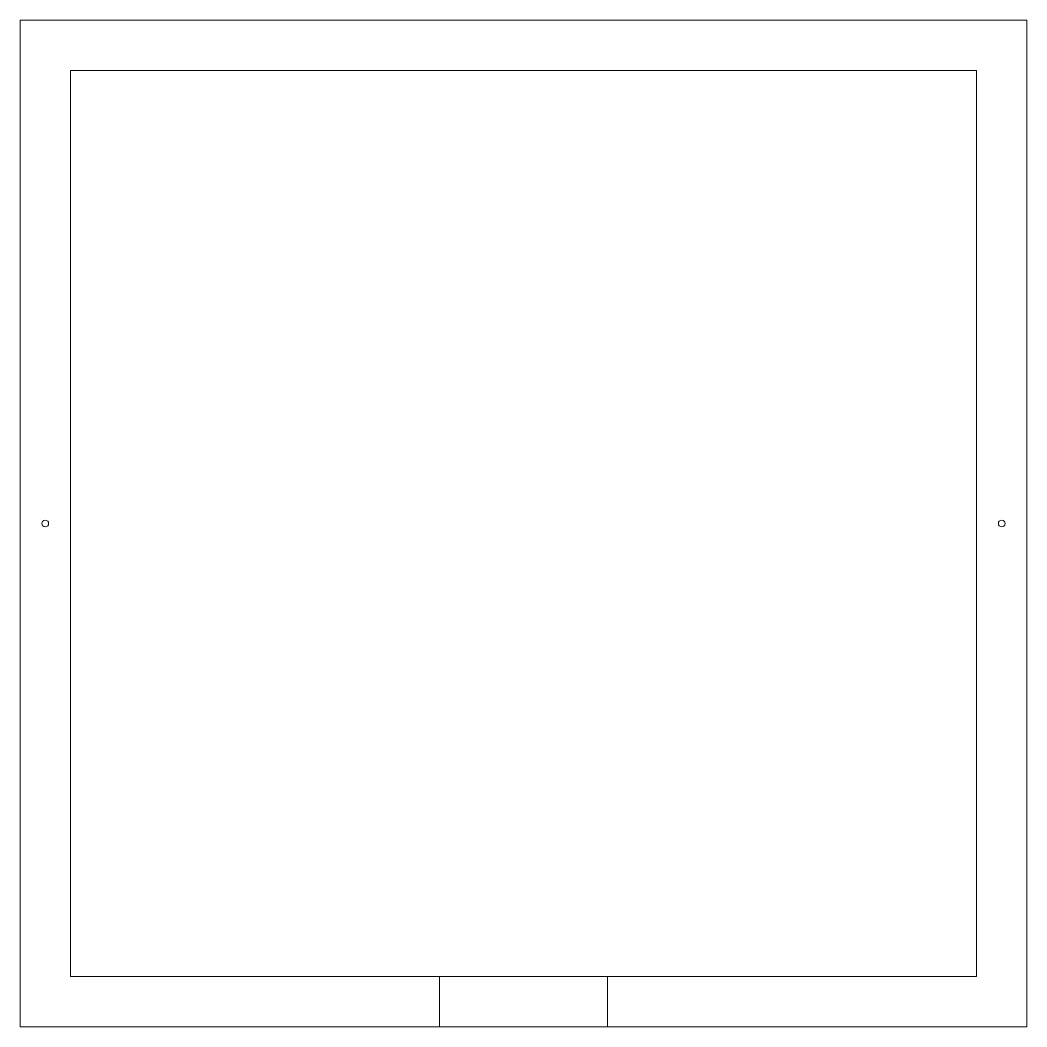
# Model space of a CAD drawing. Header units: millimetres. Extents: x 0 to 600, y 0 to 600.
import ezdxf

# ---------------------------------------------------------------- set-up
doc = ezdxf.new("R2010")
doc.units = ezdxf.units.MM
doc.layers.add('CUT_RED', color=1, linetype='Continuous', lineweight=0)

msp = doc.modelspace()

# ---------------------------------------------------------------- linework, layer by layer
at = {"layer": 'CUT_RED', "lineweight": 0}
for points in [[(0, 600), (600, 600), (600, 0), (0, 0)], [(30, 570), (570, 570), (570, 30), (30, 30)], [(250, 30), (350, 30), (350, 0), (250, 0)]]:
    msp.add_lwpolyline(points, close=True, dxfattribs=at)
for centre in [(15, 300), (585, 300)]:
    msp.add_circle(centre, 2, dxfattribs=at)

doc.saveas('drawing.dxf')
